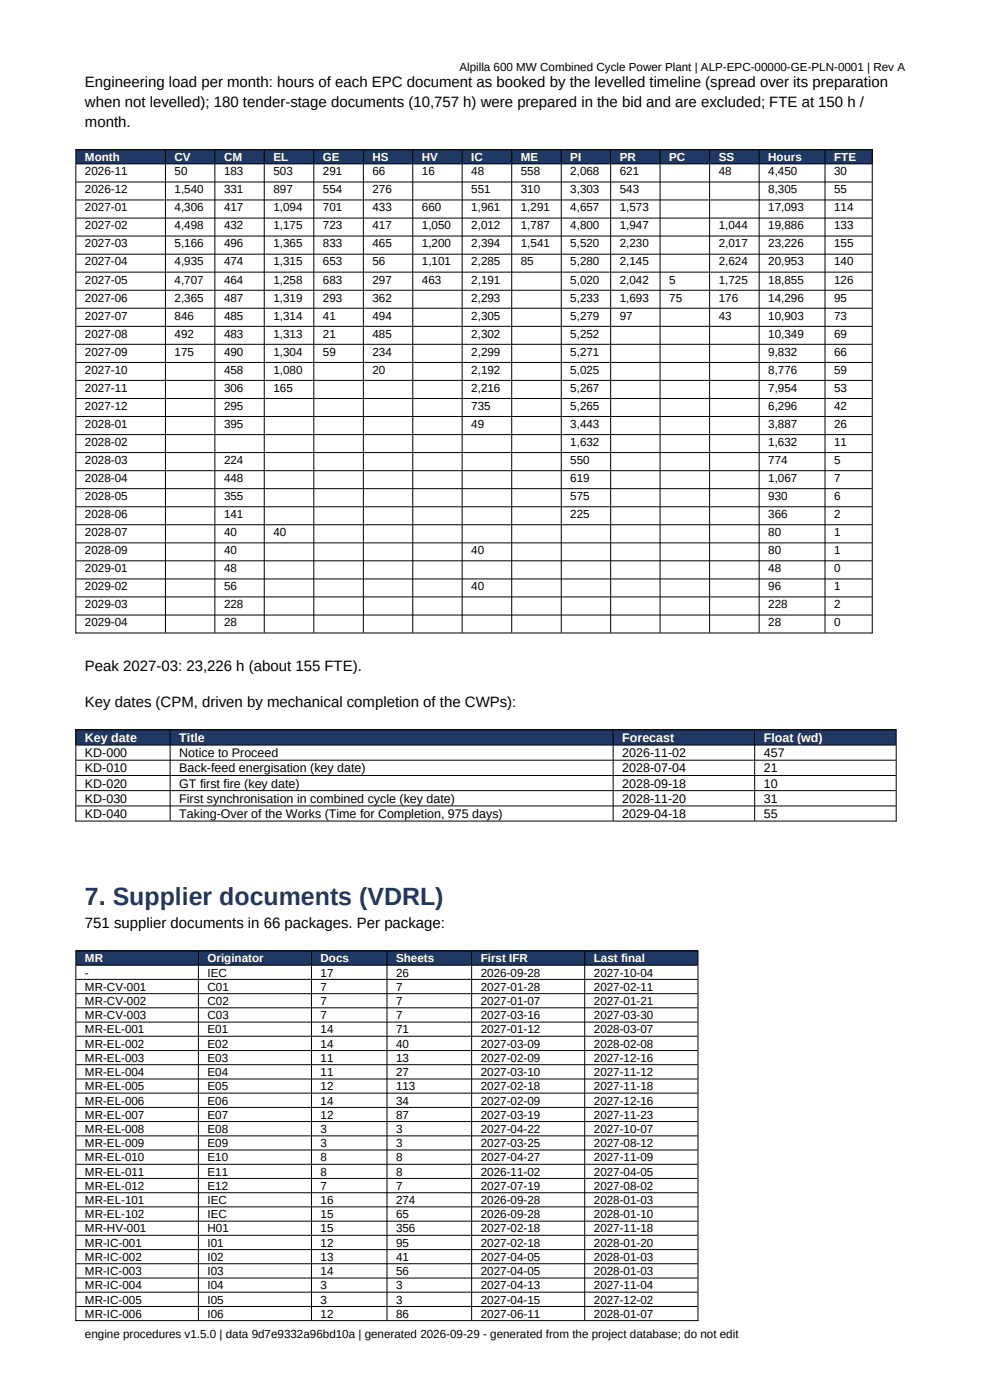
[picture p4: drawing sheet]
<svg xmlns="http://www.w3.org/2000/svg" width="210mm" height="297mm" viewBox="0 0 210 297" stroke-linecap="round" stroke-linejoin="round" font-family="sans-serif">
<defs><g id="words">
<text font-size="5.3" fill="#1f3864" x="18" y="191.9">7. Supplier documents (VDRL)</text>
<g font-size="3.2">
<text x="18" y="18.5">Engineering load per month: hours of each EPC document as booked by the levelled timeline (spread over its preparation</text>
<text x="18" y="22.7">when not levelled); 180 tender-stage documents (10,757 h) were prepared in the bid and are excluded; FTE at 150 h /</text>
<text x="18" y="26.9">month.</text>
<text x="18" y="142.3">Peak 2027-03: 23,226 h (about 155 FTE).</text>
<text x="18" y="150">Key dates (CPM, driven by mechanical completion of the CWPs):</text>
<text x="18" y="196.9">751 supplier documents in 66 packages. Per package:</text>
</g>
<g font-size="2.6" fill="#fff">
<text x="18" y="157.4">Key date</text>
<text x="38" y="157.4">Title</text>
<text x="132" y="157.4">Forecast</text>
<text x="162" y="157.4">Float (wd)</text>
</g>
<g font-size="2.6">
<text x="18" y="160.6">KD-000</text>
<text x="38" y="160.6">Notice to Proceed</text>
<text x="132" y="160.6">2026-11-02</text>
<text x="162" y="160.6">457</text>
<text x="18" y="163.8">KD-010</text>
<text x="18" y="167.1">KD-020</text>
<text x="38" y="163.8">Back-feed energisation (key date)</text>
<text x="38" y="167.1">GT first fire (key date)</text>
<text x="132" y="163.8">2028-07-04</text>
<text x="132" y="167.1">2028-09-18</text>
<text x="162" y="163.8">21</text>
<text x="162" y="167.1">10</text>
<text x="18" y="170.3">KD-030</text>
<text x="18" y="173.5">KD-040</text>
<text x="38" y="170.3">First synchronisation in combined cycle (key date)</text>
<text x="38" y="173.5">Taking-Over of the Works (Time for Completion, 975 days)</text>
<text x="132" y="170.3">2028-11-20</text>
<text x="132" y="173.5">2029-04-18</text>
<text x="162" y="170.3">31</text>
<text x="162" y="173.5">55</text>
</g>
<g font-size="2.5">
<text x="97.5" y="15">Alpilla 600 MW Combined Cycle Power Plant | ALP-EPC-00000-GE-PLN-0001 | Rev A</text>
<text x="18" y="37.2">2026-11</text>
<text x="18" y="41">2026-12</text>
<text x="37" y="37.2">50</text>
<text x="37" y="41">1,540</text>
<text x="47.5" y="37.2">183</text>
<text x="47.5" y="41">331</text>
<text x="58" y="37.2">503</text>
<text x="58" y="41">897</text>
<text x="68.5" y="37.2">291</text>
<text x="68.5" y="41">554</text>
<text x="79" y="37.2">66</text>
<text x="79" y="41">276</text>
<text x="89.5" y="37.2">16</text>
<text x="100" y="37.2">48</text>
<text x="100" y="41">551</text>
<text x="110.5" y="37.2">558</text>
<text x="110.5" y="41">310</text>
<text x="121" y="37.2">2,068</text>
<text x="121" y="41">3,303</text>
<text x="131.5" y="37.2">621</text>
<text x="131.5" y="41">543</text>
<text x="152.5" y="37.2">48</text>
<text x="163" y="37.2">4,450</text>
<text x="163" y="41">8,305</text>
<text x="177" y="37.2">30</text>
<text x="177" y="41">55</text>
<text x="18" y="44.8">2027-01</text>
<text x="37" y="44.8">4,306</text>
<text x="47.5" y="44.8">417</text>
<text x="58" y="44.8">1,094</text>
<text x="68.5" y="44.8">701</text>
<text x="79" y="44.8">433</text>
<text x="89.5" y="44.8">660</text>
<text x="100" y="44.8">1,961</text>
<text x="110.5" y="44.8">1,291</text>
<text x="121" y="44.8">4,657</text>
<text x="131.5" y="44.8">1,573</text>
<text x="163" y="44.8">17,093</text>
<text x="177" y="44.8">114</text>
<text x="18" y="48.7">2027-02</text>
<text x="18" y="52.5">2027-03</text>
<text x="37" y="48.7">4,498</text>
<text x="37" y="52.5">5,166</text>
<text x="47.5" y="48.7">432</text>
<text x="47.5" y="52.5">496</text>
<text x="58" y="48.7">1,175</text>
<text x="58" y="52.5">1,365</text>
<text x="68.5" y="48.7">723</text>
<text x="68.5" y="52.5">833</text>
<text x="79" y="48.7">417</text>
<text x="79" y="52.5">465</text>
<text x="89.5" y="48.7">1,050</text>
<text x="89.5" y="52.5">1,200</text>
<text x="100" y="48.7">2,012</text>
<text x="100" y="52.5">2,394</text>
<text x="110.5" y="48.7">1,787</text>
<text x="110.5" y="52.5">1,541</text>
<text x="121" y="48.7">4,800</text>
<text x="121" y="52.5">5,520</text>
<text x="131.5" y="48.7">1,947</text>
<text x="131.5" y="52.5">2,230</text>
<text x="152.5" y="48.7">1,044</text>
<text x="152.5" y="52.5">2,017</text>
<text x="163" y="48.7">19,886</text>
<text x="163" y="52.5">23,226</text>
<text x="177" y="48.7">133</text>
<text x="177" y="52.5">155</text>
<text x="18" y="56.3">2027-04</text>
<text x="37" y="56.3">4,935</text>
<text x="47.5" y="56.3">474</text>
<text x="58" y="56.3">1,315</text>
<text x="68.5" y="56.3">653</text>
<text x="79" y="56.3">56</text>
<text x="89.5" y="56.3">1,101</text>
<text x="100" y="56.3">2,285</text>
<text x="110.5" y="56.3">85</text>
<text x="121" y="56.3">5,280</text>
<text x="131.5" y="56.3">2,145</text>
<text x="152.5" y="56.3">2,624</text>
<text x="163" y="56.3">20,953</text>
<text x="177" y="56.3">140</text>
<text x="18" y="60.1">2027-05</text>
<text x="18" y="64">2027-06</text>
<text x="37" y="60.1">4,707</text>
<text x="37" y="64">2,365</text>
<text x="47.5" y="60.1">464</text>
<text x="47.5" y="64">487</text>
<text x="58" y="60.1">1,258</text>
<text x="58" y="64">1,319</text>
<text x="68.5" y="60.1">683</text>
<text x="68.5" y="64">293</text>
<text x="79" y="60.1">297</text>
<text x="79" y="64">362</text>
<text x="89.5" y="60.1">463</text>
<text x="100" y="60.1">2,191</text>
<text x="100" y="64">2,293</text>
<text x="121" y="60.1">5,020</text>
<text x="121" y="64">5,233</text>
<text x="131.5" y="60.1">2,042</text>
<text x="131.5" y="64">1,693</text>
<text x="142" y="60.1">5</text>
<text x="142" y="64">75</text>
<text x="152.5" y="60.1">1,725</text>
<text x="152.5" y="64">176</text>
<text x="163" y="60.1">18,855</text>
<text x="163" y="64">14,296</text>
<text x="177" y="60.1">126</text>
<text x="177" y="64">95</text>
<text x="18" y="67.8">2027-07</text>
<text x="18" y="71.6">2027-08</text>
<text x="37" y="67.8">846</text>
<text x="37" y="71.6">492</text>
<text x="47.5" y="67.8">485</text>
<text x="47.5" y="71.6">483</text>
<text x="58" y="67.8">1,314</text>
<text x="58" y="71.6">1,313</text>
<text x="68.5" y="67.8">41</text>
<text x="68.5" y="71.6">21</text>
<text x="79" y="67.8">494</text>
<text x="79" y="71.6">485</text>
<text x="100" y="67.8">2,305</text>
<text x="100" y="71.6">2,302</text>
<text x="121" y="67.8">5,279</text>
<text x="121" y="71.6">5,252</text>
<text x="131.5" y="67.8">97</text>
<text x="152.5" y="67.8">43</text>
<text x="163" y="67.8">10,903</text>
<text x="163" y="71.6">10,349</text>
<text x="177" y="67.8">73</text>
<text x="177" y="71.6">69</text>
<text x="18" y="75.5">2027-09</text>
<text x="37" y="75.5">175</text>
<text x="47.5" y="75.5">490</text>
<text x="58" y="75.5">1,304</text>
<text x="68.5" y="75.5">59</text>
<text x="79" y="75.5">234</text>
<text x="100" y="75.5">2,299</text>
<text x="121" y="75.5">5,271</text>
<text x="163" y="75.5">9,832</text>
<text x="177" y="75.5">66</text>
<text x="18" y="79.3">2027-10</text>
<text x="18" y="83.1">2027-11</text>
<text x="47.5" y="79.3">458</text>
<text x="47.5" y="83.1">306</text>
<text x="58" y="79.3">1,080</text>
<text x="58" y="83.1">165</text>
<text x="79" y="79.3">20</text>
<text x="100" y="79.3">2,192</text>
<text x="100" y="83.1">2,216</text>
<text x="121" y="79.3">5,025</text>
<text x="121" y="83.1">5,267</text>
<text x="163" y="79.3">8,776</text>
<text x="163" y="83.1">7,954</text>
<text x="177" y="79.3">59</text>
<text x="177" y="83.1">53</text>
<text x="18" y="86.9">2027-12</text>
<text x="47.5" y="86.9">295</text>
<text x="100" y="86.9">735</text>
<text x="121" y="86.9">5,265</text>
<text x="163" y="86.9">6,296</text>
<text x="177" y="86.9">42</text>
<text x="18" y="90.8">2028-01</text>
<text x="18" y="94.6">2028-02</text>
<text x="47.5" y="90.8">395</text>
<text x="100" y="90.8">49</text>
<text x="121" y="90.8">3,443</text>
<text x="121" y="94.6">1,632</text>
<text x="163" y="90.8">3,887</text>
<text x="163" y="94.6">1,632</text>
<text x="177" y="90.8">26</text>
<text x="177" y="94.6">11</text>
<text x="18" y="98.4">2028-03</text>
<text x="47.5" y="98.4">224</text>
<text x="121" y="98.4">550</text>
<text x="163" y="98.4">774</text>
<text x="177" y="98.4">5</text>
<text x="18" y="102.3">2028-04</text>
<text x="18" y="106.1">2028-05</text>
<text x="47.5" y="102.3">448</text>
<text x="47.5" y="106.1">355</text>
<text x="121" y="102.3">619</text>
<text x="121" y="106.1">575</text>
<text x="163" y="102.3">1,067</text>
<text x="163" y="106.1">930</text>
<text x="177" y="102.3">7</text>
<text x="177" y="106.1">6</text>
<text x="18" y="109.9">2028-06</text>
<text x="18" y="113.7">2028-07</text>
<text x="47.5" y="109.9">141</text>
<text x="47.5" y="113.7">40</text>
<text x="58" y="113.7">40</text>
<text x="121" y="109.9">225</text>
<text x="163" y="109.9">366</text>
<text x="163" y="113.7">80</text>
<text x="177" y="109.9">2</text>
<text x="177" y="113.7">1</text>
<text x="18" y="117.6">2028-09</text>
<text x="47.5" y="117.6">40</text>
<text x="100" y="117.6">40</text>
<text x="163" y="117.6">80</text>
<text x="177" y="117.6">1</text>
<text x="18" y="121.4">2029-01</text>
<text x="18" y="125.2">2029-02</text>
<text x="47.5" y="121.4">48</text>
<text x="47.5" y="125.2">56</text>
<text x="100" y="125.2">40</text>
<text x="163" y="121.4">48</text>
<text x="163" y="125.2">96</text>
<text x="177" y="121.4">0</text>
<text x="177" y="125.2">1</text>
<text x="18" y="129">2029-03</text>
<text x="47.5" y="129">228</text>
<text x="163" y="129">228</text>
<text x="177" y="129">2</text>
<text x="18" y="132.9">2029-04</text>
<text x="47.5" y="132.9">28</text>
<text x="163" y="132.9">28</text>
<text x="177" y="132.9">0</text>
<text x="18" y="207.2">-</text>
<text x="44" y="207.2">IEC</text>
<text x="68" y="207.2">17</text>
<text x="84" y="207.2">26</text>
<text x="102" y="207.2">2026-09-28</text>
<text x="126" y="207.2">2027-10-04</text>
<text x="18" y="210.2">MR-CV-001</text>
<text x="18" y="213.2">MR-CV-002</text>
<text x="44" y="210.2">C01</text>
<text x="44" y="213.2">C02</text>
<text x="68" y="210.2">7</text>
<text x="68" y="213.2">7</text>
<text x="84" y="210.2">7</text>
<text x="84" y="213.2">7</text>
<text x="102" y="210.2">2027-01-28</text>
<text x="102" y="213.2">2027-01-07</text>
<text x="126" y="210.2">2027-02-11</text>
<text x="126" y="213.2">2027-01-21</text>
<text x="18" y="216.2">MR-CV-003</text>
<text x="18" y="219.2">MR-EL-001</text>
<text x="44" y="216.2">C03</text>
<text x="44" y="219.2">E01</text>
<text x="68" y="216.2">7</text>
<text x="68" y="219.2">14</text>
<text x="84" y="216.2">7</text>
<text x="84" y="219.2">71</text>
<text x="102" y="216.2">2027-03-16</text>
<text x="102" y="219.2">2027-01-12</text>
<text x="126" y="216.2">2027-03-30</text>
<text x="126" y="219.2">2028-03-07</text>
<text x="18" y="222.3">MR-EL-002</text>
<text x="18" y="225.3">MR-EL-003</text>
<text x="44" y="222.3">E02</text>
<text x="44" y="225.3">E03</text>
<text x="68" y="222.3">14</text>
<text x="68" y="225.3">11</text>
<text x="84" y="222.3">40</text>
<text x="84" y="225.3">13</text>
<text x="102" y="222.3">2027-03-09</text>
<text x="102" y="225.3">2027-02-09</text>
<text x="126" y="222.3">2028-02-08</text>
<text x="126" y="225.3">2027-12-16</text>
<text x="18" y="228.3">MR-EL-004</text>
<text x="18" y="231.3">MR-EL-005</text>
<text x="44" y="228.3">E04</text>
<text x="44" y="231.3">E05</text>
<text x="68" y="228.3">11</text>
<text x="68" y="231.3">12</text>
<text x="84" y="228.3">27</text>
<text x="84" y="231.3">113</text>
<text x="102" y="228.3">2027-03-10</text>
<text x="102" y="231.3">2027-02-18</text>
<text x="126" y="228.3">2027-11-12</text>
<text x="126" y="231.3">2027-11-18</text>
<text x="18" y="234.3">MR-EL-006</text>
<text x="18" y="237.3">MR-EL-007</text>
<text x="44" y="234.3">E06</text>
<text x="44" y="237.3">E07</text>
<text x="68" y="234.3">14</text>
<text x="68" y="237.3">12</text>
<text x="84" y="234.3">34</text>
<text x="84" y="237.3">87</text>
<text x="102" y="234.3">2027-02-09</text>
<text x="102" y="237.3">2027-03-19</text>
<text x="126" y="234.3">2027-12-16</text>
<text x="126" y="237.3">2027-11-23</text>
<text x="18" y="240.3">MR-EL-008</text>
<text x="18" y="243.4">MR-EL-009</text>
<text x="44" y="240.3">E08</text>
<text x="44" y="243.4">E09</text>
<text x="68" y="240.3">3</text>
<text x="68" y="243.4">3</text>
<text x="84" y="240.3">3</text>
<text x="84" y="243.4">3</text>
<text x="102" y="240.3">2027-04-22</text>
<text x="102" y="243.4">2027-03-25</text>
<text x="126" y="240.3">2027-10-07</text>
<text x="126" y="243.4">2027-08-12</text>
<text x="18" y="246.4">MR-EL-010</text>
<text x="18" y="249.4">MR-EL-011</text>
<text x="44" y="246.4">E10</text>
<text x="44" y="249.4">E11</text>
<text x="68" y="246.4">8</text>
<text x="68" y="249.4">8</text>
<text x="84" y="246.4">8</text>
<text x="84" y="249.4">8</text>
<text x="102" y="246.4">2027-04-27</text>
<text x="102" y="249.4">2026-11-02</text>
<text x="126" y="246.4">2027-11-09</text>
<text x="126" y="249.4">2027-04-05</text>
<text x="18" y="252.4">MR-EL-012</text>
<text x="18" y="255.4">MR-EL-101</text>
<text x="44" y="252.4">E12</text>
<text x="44" y="255.4">IEC</text>
<text x="68" y="252.4">7</text>
<text x="68" y="255.4">16</text>
<text x="84" y="252.4">7</text>
<text x="84" y="255.4">274</text>
<text x="102" y="252.4">2027-07-19</text>
<text x="102" y="255.4">2026-09-28</text>
<text x="126" y="252.4">2027-08-02</text>
<text x="126" y="255.4">2028-01-03</text>
<text x="18" y="258.4">MR-EL-102</text>
<text x="18" y="261.5">MR-HV-001</text>
<text x="44" y="258.4">IEC</text>
<text x="44" y="261.5">H01</text>
<text x="68" y="258.4">15</text>
<text x="68" y="261.5">15</text>
<text x="84" y="258.4">65</text>
<text x="84" y="261.5">356</text>
<text x="102" y="258.4">2026-09-28</text>
<text x="102" y="261.5">2027-02-18</text>
<text x="126" y="258.4">2028-01-10</text>
<text x="126" y="261.5">2027-11-18</text>
<text x="18" y="264.5">MR-IC-001</text>
<text x="18" y="267.5">MR-IC-002</text>
<text x="44" y="264.5">I01</text>
<text x="44" y="267.5">I02</text>
<text x="68" y="264.5">12</text>
<text x="68" y="267.5">13</text>
<text x="84" y="264.5">95</text>
<text x="84" y="267.5">41</text>
<text x="102" y="264.5">2027-02-18</text>
<text x="102" y="267.5">2027-04-05</text>
<text x="126" y="264.5">2028-01-20</text>
<text x="126" y="267.5">2028-01-03</text>
<text x="18" y="270.5">MR-IC-003</text>
<text x="18" y="273.5">MR-IC-004</text>
<text x="44" y="270.5">I03</text>
<text x="44" y="273.5">I04</text>
<text x="68" y="270.5">14</text>
<text x="68" y="273.5">3</text>
<text x="84" y="270.5">56</text>
<text x="84" y="273.5">3</text>
<text x="102" y="270.5">2027-04-05</text>
<text x="102" y="273.5">2027-04-13</text>
<text x="126" y="270.5">2028-01-03</text>
<text x="126" y="273.5">2027-11-04</text>
<text x="18" y="276.5">MR-IC-005</text>
<text x="18" y="279.6">MR-IC-006</text>
<text x="44" y="276.5">I05</text>
<text x="44" y="279.6">I06</text>
<text x="68" y="276.5">3</text>
<text x="68" y="279.6">12</text>
<text x="84" y="276.5">3</text>
<text x="84" y="279.6">86</text>
<text x="102" y="276.5">2027-04-15</text>
<text x="102" y="279.6">2027-06-11</text>
<text x="126" y="276.5">2027-12-02</text>
<text x="126" y="279.6">2028-01-07</text>
<text x="18" y="283.8">engine procedures v1.5.0 | data 9d7e9332a96bd10a | generated 2026-09-29 - generated from the project database; do not edit</text>
</g>
<g font-size="2.5" fill="#fff">
<text x="18" y="34.2">Month</text>
<text x="37" y="34.2">CV</text>
<text x="47.5" y="34.2">CM</text>
<text x="58" y="34.2">EL</text>
<text x="68.5" y="34.2">GE</text>
<text x="79" y="34.2">HS</text>
<text x="89.5" y="34.2">HV</text>
<text x="100" y="34.2">IC</text>
<text x="110.5" y="34.2">ME</text>
<text x="121" y="34.2">PI</text>
<text x="131.5" y="34.2">PR</text>
<text x="142" y="34.2">PC</text>
<text x="152.5" y="34.2">SS</text>
<text x="163" y="34.2">Hours</text>
<text x="177" y="34.2">FTE</text>
<text x="18" y="204.2">MR</text>
<text x="44" y="204.2">Originator</text>
<text x="68" y="204.2">Docs</text>
<text x="84" y="204.2">Sheets</text>
<text x="102" y="204.2">First IFR</text>
<text x="126" y="204.2">Last final</text>
</g>
</g></defs>
<g fill="#1f3864">
<path d="M16.1 31.7h19v3h-19z" fill-rule="evenodd"/>
<path d="M35.1 31.7h10.5v3h-10.5z" fill-rule="evenodd"/>
<path d="M45.6 31.7h10.4v3h-10.4z" fill-rule="evenodd"/>
<path d="M56.1 31.7h10.5v3h-10.5z" fill-rule="evenodd"/>
<path d="M66.6 31.7h10.5v3h-10.5z" fill-rule="evenodd"/>
<path d="M77.1 31.7h10.4v3h-10.4z" fill-rule="evenodd"/>
<path d="M87.6 31.7h10.4v3h-10.4z" fill-rule="evenodd"/>
<path d="M98 31.7h10.5v3h-10.5z" fill-rule="evenodd"/>
<path d="M108.5 31.7h10.5v3h-10.5z" fill-rule="evenodd"/>
<path d="M119.1 31.7h10.4v3h-10.4z" fill-rule="evenodd"/>
<path d="M129.5 31.7h10.5v3h-10.5z" fill-rule="evenodd"/>
<path d="M140 31.7h10.5v3h-10.5z" fill-rule="evenodd"/>
<path d="M150.5 31.7h10.5v3h-10.5z" fill-rule="evenodd"/>
<path d="M161 31.7h14v3h-14z" fill-rule="evenodd"/>
<path d="M175 31.7h10v3h-10z" fill-rule="evenodd"/>
<path d="M16.1 154.7h20v3.3h-20z" fill-rule="evenodd"/>
<path d="M36.1 154.7h94v3.3h-94z" fill-rule="evenodd"/>
<path d="M130.1 154.7h30v3.3h-30z" fill-rule="evenodd"/>
<path d="M160.1 154.7h30v3.3h-30z" fill-rule="evenodd"/>
<path d="M16.1 201.6h26v3.1h-26z" fill-rule="evenodd"/>
<path d="M42.1 201.6h24v3.1h-24z" fill-rule="evenodd"/>
<path d="M66.1 201.6h16v3.1h-16z" fill-rule="evenodd"/>
<path d="M82.1 201.6h17.9v3.1h-17.9z" fill-rule="evenodd"/>
<path d="M100 201.6h24v3.1h-24z" fill-rule="evenodd"/>
<path d="M124 201.6h24v3.1h-24z" fill-rule="evenodd"/>
<path d="M16.1 31.7h19v3h-19z" fill-rule="evenodd"/>
<path d="M35.1 31.7h10.5v3h-10.5z" fill-rule="evenodd"/>
<path d="M45.6 31.7h10.4v3h-10.4z" fill-rule="evenodd"/>
<path d="M56.1 31.7h10.5v3h-10.5z" fill-rule="evenodd"/>
<path d="M66.6 31.7h10.5v3h-10.5z" fill-rule="evenodd"/>
<path d="M77.1 31.7h10.4v3h-10.4z" fill-rule="evenodd"/>
<path d="M87.6 31.7h10.4v3h-10.4z" fill-rule="evenodd"/>
<path d="M98 31.7h10.5v3h-10.5z" fill-rule="evenodd"/>
<path d="M108.5 31.7h10.5v3h-10.5z" fill-rule="evenodd"/>
<path d="M119.1 31.7h10.4v3h-10.4z" fill-rule="evenodd"/>
<path d="M129.5 31.7h10.5v3h-10.5z" fill-rule="evenodd"/>
<path d="M140 31.7h10.5v3h-10.5z" fill-rule="evenodd"/>
<path d="M150.5 31.7h10.5v3h-10.5z" fill-rule="evenodd"/>
<path d="M161 31.7h14v3h-14z" fill-rule="evenodd"/>
<path d="M175 31.7h10v3h-10z" fill-rule="evenodd"/>
<path d="M16.1 154.7h20v3.3h-20z" fill-rule="evenodd"/>
<path d="M36.1 154.7h94v3.3h-94z" fill-rule="evenodd"/>
<path d="M130.1 154.7h30v3.3h-30z" fill-rule="evenodd"/>
<path d="M160.1 154.7h30v3.3h-30z" fill-rule="evenodd"/>
<path d="M16.1 201.6h26v3.1h-26z" fill-rule="evenodd"/>
<path d="M42.1 201.6h24v3.1h-24z" fill-rule="evenodd"/>
<path d="M66.1 201.6h16v3.1h-16z" fill-rule="evenodd"/>
<path d="M82.1 201.6h17.9v3.1h-17.9z" fill-rule="evenodd"/>
<path d="M100 201.6h24v3.1h-24z" fill-rule="evenodd"/>
<path d="M124 201.6h24v3.1h-24z" fill-rule="evenodd"/>
</g>
<g fill="none" stroke="#000" stroke-width=".21">
<path d="M16 31.8h169.1M16.1 31.7v102.7M16.2 34.8h168.7M16.2 38.6h168.7M35.1 31.9v102.3M45.6 31.9v102.3M56.1 31.9v102.3M66.6 31.9v102.3M77.1 31.9v102.3M87.6 31.9v102.3M98 31.9v102.3M108.5 31.9v102.3"/>
<path d="M119.1 31.9v102.3M129.5 31.9v102.3M140 31.9v102.3M150.5 31.9v102.3M161 31.9v102.3M175 31.9v102.3M185 31.7v102.7M16.2 42.4h168.7M16.2 46.3h168.7M16.2 50.1h168.7M16.2 53.9h168.7M16.2 57.7h168.7"/>
<path d="M16.2 61.6h168.7M16.2 65.4h168.7M16.2 69.2h168.7M16.2 73h168.7M16.2 76.9h168.7M16.2 80.7h168.7M16.2 84.5h168.7M16.2 88.4h168.7M16.2 92.2h168.7M16.2 96h168.7M16.2 99.9h168.7M16.2 103.7h168.7"/>
<path d="M16.2 107.5h168.7M16.2 111.3h168.7M16.2 115.2h168.7M16.2 119h168.7M16 134.3h169.1M16.2 122.8h168.7M16.2 126.6h168.7M16.2 130.5h168.7M16 154.8h174.2M16.1 154.7v19.6M16.2 158.1h173.8M36.1 154.9v19.2"/>
<path d="M130.1 154.9v19.2M160.1 154.9v19.2M190.1 154.7v19.6M16 174.2h174.2M16.2 161.3h173.8M16.2 164.5h173.8M16.2 167.7h173.8M16.2 171h173.8M16 201.7h132.1M16.1 201.6v78.6M16.2 204.8h131.8M16.2 207.8h131.8"/>
<path d="M16.2 210.8h131.8M16.2 213.8h131.8M16.2 216.8h131.8M16.2 219.8h131.8M42.1 201.8v78.3M66.1 201.8v78.3M82.1 201.8v78.3M100 201.8v78.3M124 201.8v78.3M148.1 201.6v78.6M16.2 222.9h131.8M16.2 225.9h131.8"/>
<path d="M16.2 228.9h131.8M16.2 231.9h131.8M16.2 234.9h131.8M16.2 237.9h131.8M16.2 241h131.8M16.2 244h131.8M16.2 247h131.8M16.2 250h131.8M16.2 253h131.8M16.2 256h131.8M16.2 259.1h131.8M16.2 262.1h131.8"/>
<path d="M16.2 265.1h131.8M16.2 268.1h131.8M16.2 271.1h131.8M16.2 274.1h131.8M16.2 277.2h131.8M16 280.2h132.1"/>
</g>
<use href="#words"/>
</svg>
